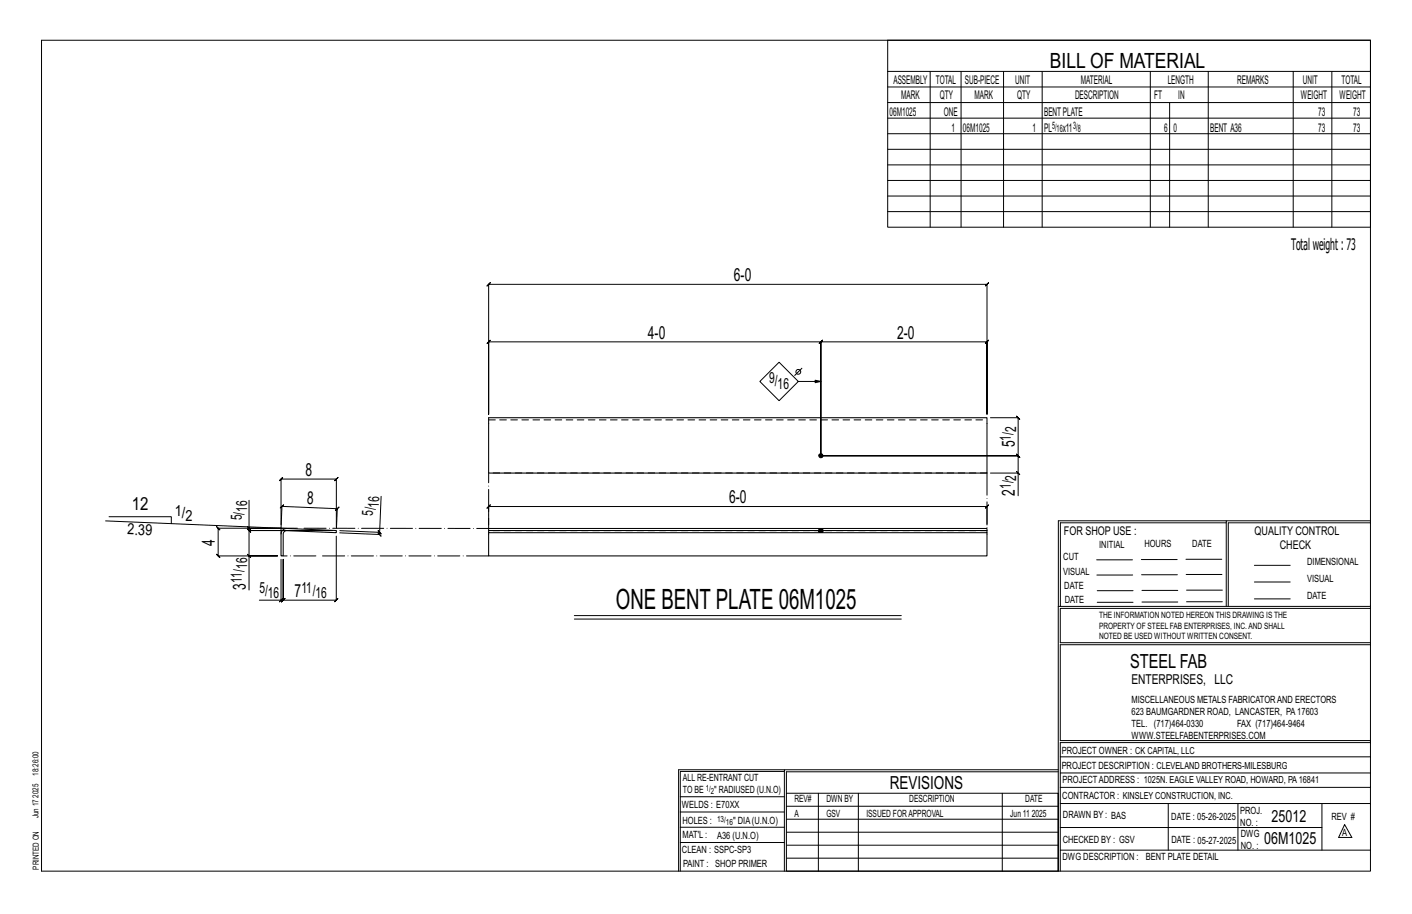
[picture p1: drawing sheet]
<svg xmlns="http://www.w3.org/2000/svg" width="432mm" height="279mm" viewBox="0 0 432 279" stroke-linecap="round" stroke-linejoin="round" font-family="sans-serif">
<defs><g id="words">
<text font-size="8.6" x="188.3" y="186.2">ONE BENT PLATE 06M1025</text>
<text font-size="6.4" x="321.1" y="20.7">BILL OF MATERIAL</text>
<text font-size="5.9" x="345.6" y="204.1">STEEL FAB</text>
<g font-size="5.5">
<text x="224.4" y="85.9">6-0</text>
<text x="198.1" y="103.5">4-0</text>
<text x="274.3" y="103.5">2-0</text>
<text x="310.4" y="136.7" transform="rotate(-90 310.4 136.7)">5</text>
<text x="93.4" y="145.5">8</text>
<text x="40.3" y="155.9">12</text>
<text x="93.9" y="154.1" transform="rotate(2 93.9 154.1)">8</text>
<text x="223" y="153.8">6-0</text>
<text x="310.4" y="151.5" transform="rotate(-90 310.4 151.5)">2</text>
<text x="65.7" y="166.8" transform="rotate(-90 65.7 166.8)">4</text>
<text x="75.2" y="180.4" transform="rotate(-90 75.2 180.4)">3</text>
<text x="90.1" y="182.5">7</text>
<text x="272.2" y="241.1">REVISIONS</text>
</g>
<g font-size="5.1">
<text x="388.9" y="251.3">25012</text>
<text x="386.6" y="258.1">06M1025</text>
</g>
<text font-size="4.9" x="394.8" y="76.4">Totalweight : 73</text>
<g font-size="4.7">
<text x="235.2" y="117.1">9/</text>
<text x="237.8" y="118.8">16</text>
<text x="309.1" y="134.7" transform="rotate(-90 309.1 134.7)">1/</text>
<text x="310.8" y="132.1" transform="rotate(-90 310.8 132.1)">2</text>
<text x="309.1" y="149.5" transform="rotate(-90 309.1 149.5)">1/</text>
<text x="310.8" y="146.9" transform="rotate(-90 310.8 146.9)">2</text>
<text x="115.8" y="155.2" transform="rotate(-88 115.8 155.2)">16</text>
<text x="53.4" y="157.6">1/</text>
<text x="56.7" y="159.3">2</text>
<text x="73.9" y="159" transform="rotate(-90 73.9 159)">5/</text>
<text x="75.6" y="156.4" transform="rotate(-90 75.6 156.4)">16</text>
<text x="114.1" y="157.7" transform="rotate(-88 114.1 157.7)">5/</text>
<text x="38.9" y="163.4" transform="rotate(2 38.9 163.4)">2.39</text>
<text x="75.6" y="174" transform="rotate(-90 75.6 174)">16</text>
<text x="73.9" y="178.3" transform="rotate(-90 73.9 178.3)">11/</text>
<text x="79.3" y="181.2">5/</text>
<text x="81.9" y="182.9">16</text>
<text x="92.2" y="181.2">11/</text>
<text x="96.5" y="182.9">16</text>
</g>
<text font-size="4.2" x="346" y="209.1">ENTERPRISES, LLC</text>
<g font-size="3.7">
<text x="273.2" y="25.6">ASSEMBLY</text>
<text x="286.2" y="25.6">TOTAL</text>
<text x="295.1" y="25.6">SUB-PIECE</text>
<text x="310.4" y="25.6">UNIT</text>
<text x="330.5" y="25.6">MATERIAL</text>
<text x="357.1" y="25.6">LENGTH</text>
<text x="378.3" y="25.6">REMARKS</text>
<text x="398.4" y="25.6">UNIT</text>
<text x="410.2" y="25.6">TOTAL</text>
<text x="272.1" y="35.5">06M1025</text>
<text x="275.6" y="30.4">MARK</text>
<text x="287.4" y="30.4">QTY</text>
<text x="288.6" y="35.5">ONE</text>
<text x="298" y="30.4">MARK</text>
<text x="311" y="30.4">QTY</text>
<text x="319.3" y="35.5">BENTPLATE</text>
<text x="328.7" y="30.4">DESCRIPTION</text>
<text x="353" y="30.4">FT</text>
<text x="360.3" y="30.4">IN</text>
<text x="397.8" y="30.4">WEIGHT</text>
<text x="403.2" y="35.5">73</text>
<text x="409.6" y="30.4">WEIGHT</text>
<text x="413.8" y="35.5">73</text>
<text x="290.9" y="40.2">1</text>
<text x="294.5" y="40.2">06M1025</text>
<text x="315.8" y="40.2">1</text>
<text x="319.3" y="40.2">PL</text>
<text x="325" y="40.2">x11</text>
<text x="356" y="40.2">6</text>
<text x="358.9" y="40.2">0</text>
<text x="370.1" y="40.2">BENT A36</text>
<text x="403.2" y="40.2">73</text>
<text x="413.8" y="40.2">73</text>
<text x="325.3" y="163.4">FOR SHOP USE :</text>
<text x="383.7" y="163.4">QUALITY CONTROL</text>
<text x="391.4" y="167.8">CHECK</text>
</g>
<g font-size="3.1">
<text x="321.7" y="39.4">5/</text>
<text x="323.1" y="40.5">16</text>
<text x="328.2" y="39.4">3/</text>
<text x="329.6" y="40.5">8</text>
<text x="336.2" y="167.4">INITIAL</text>
<text x="350" y="167.1">HOURS</text>
<text x="364.6" y="167.2">DATE</text>
<text x="325.2" y="171.3">CUT</text>
<text x="399.8" y="172.8">DIMENSIONAL</text>
<text x="325.1" y="175.8">VISUAL</text>
<text x="399.8" y="177.9">VISUAL</text>
<text x="325.5" y="180">DATE</text>
<text x="325.7" y="184.4">DATE</text>
<text x="399.8" y="183.1">DATE</text>
<text x="346" y="215">MISCELLANEOUS METALS FABRICATORAND ERECTORS</text>
<text x="346" y="218.6">623 BAUMGARDNER ROAD, LANCASTER, PA17603</text>
<text x="346" y="225.8">WWW.STEELFABENTERPRISES.COM</text>
<text x="346" y="222.2">TEL. (717)464-0330</text>
<text x="378.3" y="222.2">FAX (717)464-9464</text>
<text x="324.7" y="230.5">PROJECT OWNER : CK CAPITAL, LLC</text>
<text x="208.8" y="238.8">ALL RE-ENTRANT CUT</text>
<text x="324.7" y="235.1">PROJECT DESCRIPTION : CLEVELAND BROTHERS-MILESBURG</text>
<text x="324.9" y="239.5">PROJECTADDRESS : 1025N. EAGLE VALLEY ROAD, HOWARD, PA16841</text>
<text x="208.8" y="242.5">TO BE</text>
<text x="218.4" y="242.5">&quot; RADIUSED (U.N.O)</text>
<text x="242.9" y="245.3">REV#</text>
<text x="252.7" y="245.3">DWN BY</text>
<text x="278.1" y="245.3">DESCRIPTION</text>
<text x="313.5" y="245.3">DATE</text>
<text x="324.9" y="244.2">CONTRACTOR : KINSLEY CONSTRUCTION, INC.</text>
<text x="208.5" y="247">WELDS : E70XX</text>
<text x="208.7" y="251.7">HOLES :</text>
<text x="224.2" y="251.8">&quot; DIA(U.N.O)</text>
<text x="242.9" y="249.9">A</text>
<text x="252.7" y="249.9">GSV</text>
<text x="264.9" y="249.9">ISSUED FORAPPROVAL</text>
<text x="309" y="249.9">Jun 11</text>
<text x="315.5" y="249.9">2025</text>
<text x="325.1" y="250">DRAWN BY : BAS</text>
<text x="358.2" y="250.5">DATE : 05-26-2025</text>
<text x="379.3" y="248.9">PROJ.</text>
<text x="407.2" y="250.5">REV #</text>
<text x="208.7" y="256.3">MAT'L :</text>
<text x="219.3" y="256.4">A36 (U.N.O)</text>
<text x="325" y="257.6">CHECKED BY : GSV</text>
<text x="358.3" y="257.7">DATE : 05-27-2025</text>
<text x="379.3" y="252.5">NO. :</text>
<text x="379.5" y="255.9">DWG</text>
<text x="410.5" y="255.5">A</text>
<text x="208.6" y="260.7">CLEAN : SSPC-SP3</text>
<text x="324.9" y="262.9">DWG DESCRIPTION :</text>
<text x="350.4" y="263">BENT PLATE DETAIL</text>
<text x="379.5" y="259.5">NO. :</text>
<text x="208.9" y="265">PAINT : SHOP PRIMER</text>
</g>
<g font-size="2.7">
<text x="336.1" y="189">THE INFORMATION NOTED HEREON THIS DRAWING IS THE</text>
<text x="336.1" y="195.4">NOTED BE USED WITHOUT WRITTEN CONSENT.</text>
<text x="336.1" y="192.2">PROPERTY OF STEEL FAB ENTERPRISES, INC.AND SHALL</text>
</g>
<g font-size="2.6">
<text x="215.9" y="241.8">1/</text>
<text x="217.4" y="242.7">2</text>
<text x="219.3" y="251.1">13/</text>
<text x="222" y="252.1">16</text>
</g>
<g font-size="2.5">
<text x="11.7" y="237.1" transform="rotate(-90 11.7 237.1)">18:26:00</text>
<text x="11.8" y="243.8" transform="rotate(-90 11.8 243.8)">2025</text>
<text x="11.8" y="250.1" transform="rotate(-90 11.8 250.1)">Jun 17</text>
<text x="11.9" y="265.8" transform="rotate(-90 11.9 265.8)">PRINTED ON</text>
</g>
</g></defs>
<g fill="none" stroke="#000" stroke-width=".31">
<path d="M12.7 12.3h406.4v254h-406.4zM271.5 12.3h147.6v57.2h-147.6zM271.5 21.8h147.6M271.5 26.6h147.6M271.5 31.4h147.6M271.5 36.1h147.6M284.5 21.8v47.7M293.9 21.8v47.7M306.9 21.8v47.7M318.7 21.8v47.7M351.8 21.8v47.7M357.7 31.4v38.1"/>
<path d="M369.5 21.8v47.7M395.5 21.8v47.7M407.3 21.8v47.7M271.5 40.9h147.6M271.5 45.6h147.6M271.5 50.4h147.6M271.5 55.2h147.6M271.5 59.9h147.6M271.5 64.7h147.6M149.4 86.9l-.5 .5 1-1-.5 .5h152.4l-.5 .5 1-1-.5 .5v39.7v-22.1l.5-.5-1 1 .5-.5h-50.8l.5-.5-1 1 .5-.5v34.8v-34.8l.5-.5-1 1 .5-.5h-101.6l.5-.5-1 1 .5-.5v22.1zM244.1 116.6l-5.9 5.9-5.8-5.9 5.8-5.9 5.9 5.9h6.9l-1.7 .4v-.8l1.7 .4M245.2 112.6l-2.2 2.2"/>
<path d="M302.9 127.7h8.5l-.5-.5 1 1-.5-.5v11.6l-.5-.5 1 1-.5-.5h-60.4h60.4l-.5-.5 1 1-.5-.5v5.3M32.3 159.2l55.4 2.3M33.4 158h19v2.1M76.2 152.9v8.6h9.7h-19.2l-.5-.5 1 1-.5-.5v8.4l-.5-.5 1 1-.5-.5h18.2h-8.7v10.5M116.6 151.7l-.5 11-12.2-.5M302.9 144.6h8.5v6.9M310.9 144.1l1 1zM375 159.8h-50.7v25.6M375 159.2h-51.3l-.1 107.1M419.1 159.2h-44.1v26.2M419.1 159.8h-43.5v25.6M75.7 169.4l1 1z"/>
<path d="M75.7 161l1 1zM76.2 161.5v.7l-.5-.5 1 1-.5-.5h25.6h-25.6l-.5-.5 1 1-.5-.5v7.7M85.9 160.4v-14l-.5 .5 1-1-.5 .5h17l-.5 .5 1-1-.5 .5v14.7M85.9 161.5l.3-6.7-.5 .5 1-1-.5 .5 16.9 .7-.5 .5 1.1-1-.6 .5-.2 6M85.9 171v12.5h-6.6M102.8 163.9v19.6l.5-.5-1 1 .5-.5h-16.2l.5-.5-1 1 .5-.5v-12.5v12.5l.5-.5-1 1 .5-.5h-.7M115.6 162.2l1 1.1zM116.1 162.7v.7l-.5-.5 .9 1-.4-.5-12.2-.5M149.4 160.5v-5.7l-.5 .5 1-1-.5 .5h152.4l-.5 .5 1-1-.5 .5v5.7M335.4 171.1h10.9M335.4 175.8h11M349 171h11"/>
<path d="M349.1 175.7h11M362.7 171h10.9M362.7 175.6h11M383.6 172.8h11M383.6 177.9h11M85.9 183.5l-.5 .5 1-1zM175.6 188.2h100M175.6 189.2h100M323.7 185.4h95.4M335.5 184.1h11M335.5 180.6h11M349.2 184h11"/>
<path d="M349.2 180.5h11M362.9 180.4h10.9M362.9 184h10.9M383.6 183.1h11M419.1 186h-94.9v10.5h94.9M419.1 197.1h-94.9v29.3h94.9v.6h-94.9v39.3M239.9 235.8h-31.9v30.5M239.9 235.3h-32.4v31M323.6 235.3h-83.7v31M323.6 235.9h-83.1v6.6M324.2 236.3h94.9M324.2 231.4h94.9"/>
<path d="M208 252.9h31.9M208 257.5h31.9M208 243.6h31.9M208 248.2h31.9M240.5 242.5h83.1v23.8h-83.1zM240.5 258.4h83.1M240.5 254.4h83.1M240.5 250.4h83.1M240.5 246.5h83.1M250.3 242.5v23.8M262.5 242.5v23.8M306.5 242.5v23.8"/>
<path d="M324.2 253h80.1M324.2 245.6h94.9M324.2 259.9h94.9M324.2 240.7h94.9M357.3 245.6v14.3M378.6 245.6v14.3M404.3 245.6v14.3M411.2 252.1l2.2 3.9h-4zM240.5 262.3h83.1"/>
<circle cx="244.1" cy="113.7" r=".74"/>
</g>
<g fill="#000" stroke="#000" stroke-width=".31">
<path d="M250.4 161.9h1.2z"/>
<circle cx="251" cy="139.3" r=".6"/>
</g>
<path d="M149.4 127.7h152.4v16.9h-152.4zM86.5 162l1.2-.5 15.2 .7-.1 .6-15.6-.5-.6 1v6.6h-.7v-6.6zM149.4 162.2h152.4v.6h-152.4zM149.4 162.2v-.7h152.4v.7M149.4 162.8v7.1h152.4v-7.1M250.5 161.9h1.1" fill="none" stroke="#000" stroke-width=".32"/>
<g fill="none" stroke="#000" stroke-width=".31" stroke-dasharray="2 1.4">
<path d="M149.4 128.4h152.4M301.8 144.6h-152.4M250.4 162.6h.6M250.5 161.9v.7l-.1-.7M250.6 162.6h-.1M250.8 162.7v-.7M250.8 162.7l-.2-.1v-.7M250.8 161.9v.1M251 161.9v.8h-.2M251 162.6h.6M251.3 161.9v.8h-.3M251.5 161.9v.7l-.2 .1"/>
<path d="M251.6 162.6h-.1M251.6 161.9v.7v-.7M301.8 162.2h-152.4"/>
<circle cx="251" cy="139.3" r=".6"/>
</g>
<path d="M301.8 144.6v16.9M85.9 163.3v-1.8h63.5v-16.9M149.4 169.9h-62.8" fill="none" stroke="#000" stroke-width=".31" stroke-dasharray="6.8 1 0 1"/>
<use href="#words"/>
</svg>
